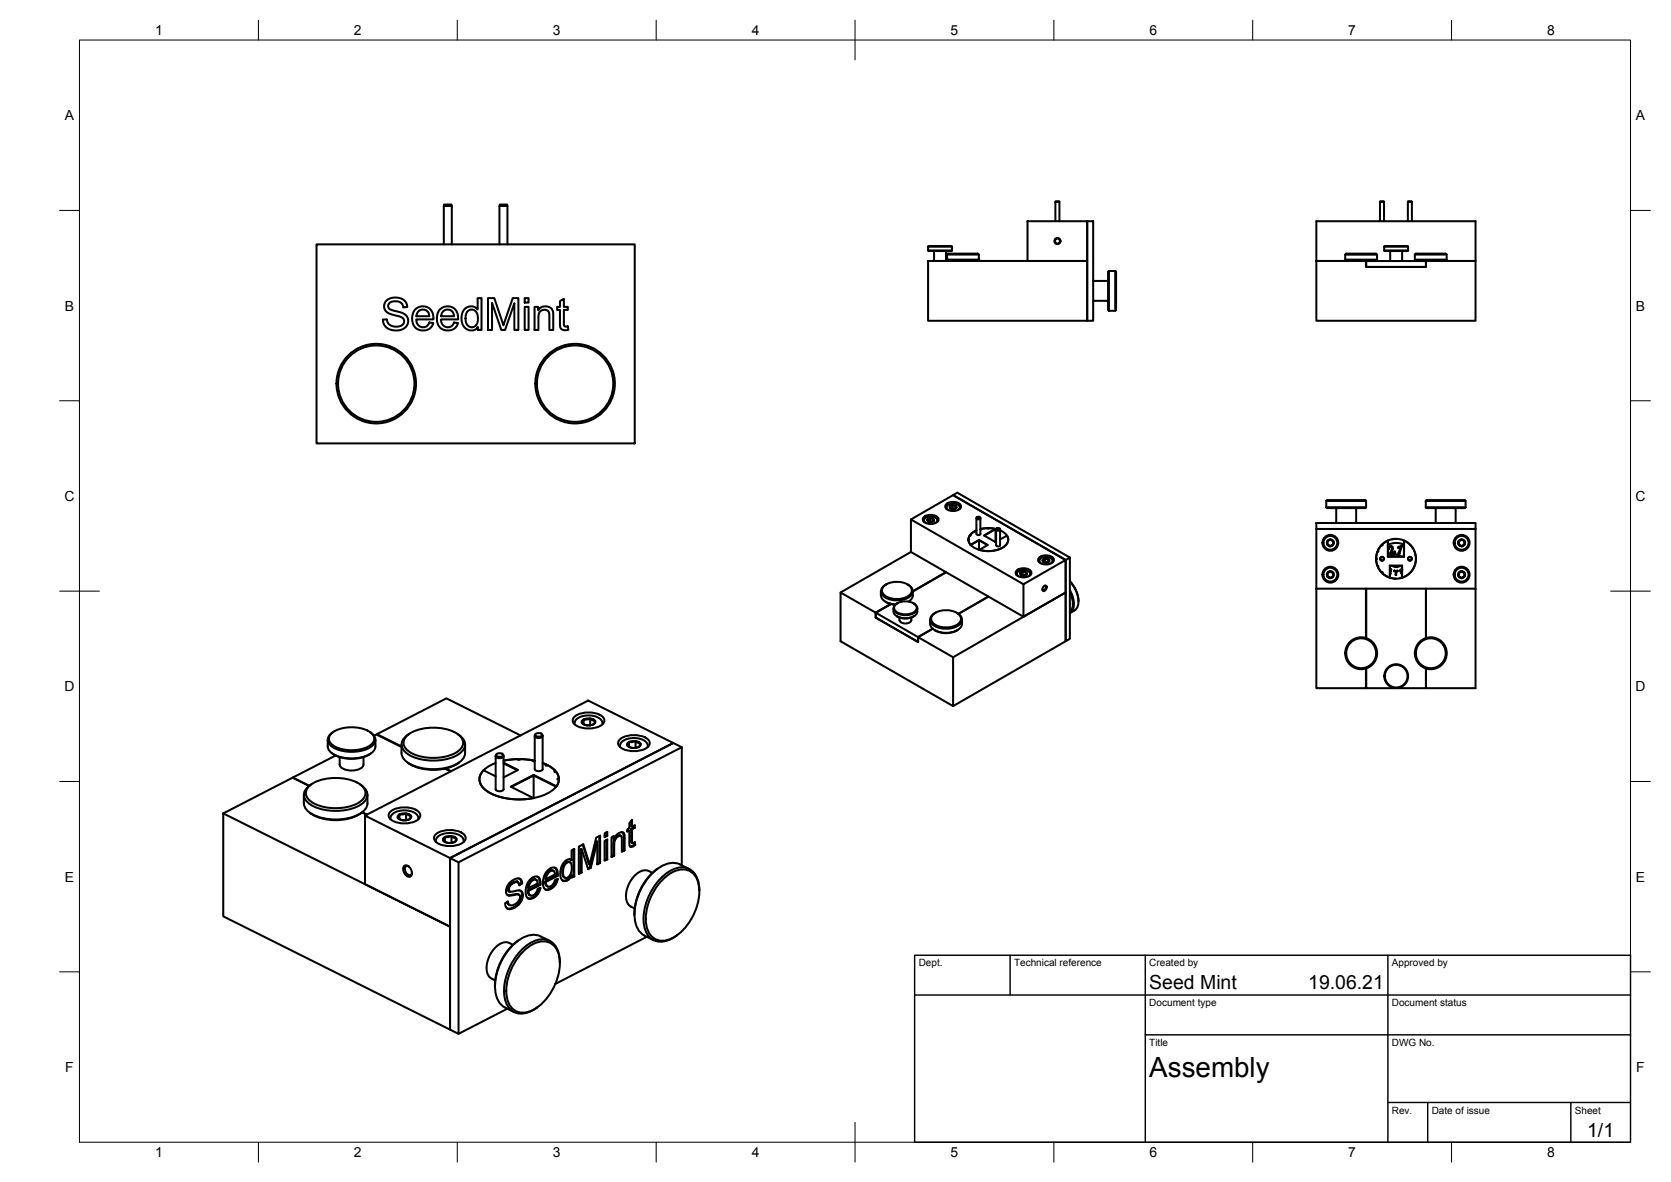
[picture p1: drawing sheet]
<svg xmlns="http://www.w3.org/2000/svg" width="420mm" height="297mm" viewBox="0 0 420 297" stroke-linecap="round" stroke-linejoin="round" font-family="sans-serif">
<defs><g id="words">
<text font-size="7" x="289" y="270.6">Assembly</text>
<g font-size="4.9">
<text x="289" y="248.5">Seed Mint</text>
<text x="329" y="248.5">19.06.21</text>
<text x="399.1" y="285.7">1/1</text>
</g>
<g font-size="3.5">
<text x="39" y="8.8">1</text>
<text x="89" y="8.8">2</text>
<text x="139" y="8.8">3</text>
<text x="189" y="8.8">4</text>
<text x="239" y="8.8">5</text>
<text x="289" y="8.8">6</text>
<text x="339" y="8.8">7</text>
<text x="389" y="8.8">8</text>
<text x="16.3" y="30.2">A</text>
<text x="411.3" y="30.2">A</text>
<text x="16.3" y="78">B</text>
<text x="411.3" y="78">B</text>
<text x="16.2" y="125.9">C</text>
<text x="411.2" y="125.9">C</text>
<text x="16.2" y="173.7">D</text>
<text x="411.2" y="173.7">D</text>
<text x="16.3" y="221.6">E</text>
<text x="411.3" y="221.6">E</text>
<text x="16.4" y="269.4">F</text>
<text x="411.4" y="269.4">F</text>
<text x="39" y="290.8">1</text>
<text x="89" y="290.8">2</text>
<text x="139" y="290.8">3</text>
<text x="189" y="290.8">4</text>
<text x="239" y="290.8">5</text>
<text x="289" y="290.8">6</text>
<text x="339" y="290.8">7</text>
<text x="389" y="290.8">8</text>
</g>
<g font-size="2.5">
<text x="231" y="242.9">Dept.</text>
<text x="255" y="242.9">Technical reference</text>
<text x="289" y="242.9">Created by</text>
<text x="350" y="242.9">Approved by</text>
<text x="289" y="252.8">Document type</text>
<text x="350" y="252.8">Document status</text>
<text x="289" y="262.9">Title</text>
<text x="350" y="262.9">DWG No.</text>
<text x="350" y="279.9">Rev.</text>
<text x="360" y="279.9">Date of issue</text>
<text x="396" y="279.9">Sheet</text>
</g>
</g></defs>
<!-- layer: Sichtbar -->
<g fill="none" stroke="#000" stroke-width=".51">
<path d="M111.6 51.8h2M125.6 51.8h2M258.4 55.6h15v10h-15zM265.4 50.7h1M265.4 55.6v-5h.9l.1 .1v4.9M273.4 55.6h1.5v25h-1.5zM347 50.7h1M347 55.6v-5h.9l.1 .1v4.9M354 50.7h1M354 55.6l.1-5h.8l.1 .1v4.9M79.6 61.4h80v50h-80zM97.1 75.6l1-.6 1.4-.2 1.4 .2 .9 .6 .4 .7 .2 .9h-1l-.2-.7-.5-.5-1.3-.3-1.4 .4-.4 .5v.6l.7 .6 2.7 .8 .9 .5 .6 .7 .1 1.1-.6 1.3-.8 .5-.8 .3h-1.1l-1.3-.2-.6-.3-.7-.7-.4-1.5 1-.1 .4 1.2 1.3 .6h1.5l.8-.5a1.37 1.37 0 0 0 0-1.5 1.37 1.37 0 0 0-1.3-.6l-2.2-.6-.8-.7-.4-.7v-.6z"/>
<path d="M104.5 77.7a2.71 2.71 0 0 1 3.2-.4 2.71 2.71 0 0 1 1.3 3h-4.4l.4 1.2 1 .7 1.2-.2 .7-.9 1 .1-.6 1.2-1.4 .6a2.83 2.83 0 0 1-3.2-3.8l.2-.6zM105.2 78.3l.8-.5 1 .1 .7 .6 .2 1h-3.2zM110.6 77.8a2.71 2.71 0 0 1 3.2-.5 2.71 2.71 0 0 1 1.4 3h-4.3l.3 1.2 1 .7 1.3-.2 .7-.9 1 .1-.7 1.2-1.4 .6a2.88 2.88 0 0 1-3.1-3.9zM111.4 78.2l.8-.4 1.1 .2 .7 .6 .2 .9h-3.3zM111.6 61.4l.1-10h1.8l.1 .4v9.6M116.8 77.7l1.3-.7a2 2 0 0 1 2 .8v-2.9h1v8h-.9v-.7a2.37 2.37 0 0 1-2.8 .5 2.37 2.37 0 0 1-1.3-2.5l.1-1.5zM117.5 78.3l.5-.4 .8-.1 .8 .4 .4 .7 .2 .8-.1 1.4-.3 .5-.6 .5h-1.1l-.8-.8-.2-1.8zM122.7 74.9h1.6l2.3 6.9 2.3-6.9h1.4v8h-1v-6.7l-2.3 6.7h-1l-2.3-6.8v6.8h-1zM125.6 61.4l.1-10h1.8l.1 .4v9.6M131.9 77.1h1v5.8h-1zM131.9 74.9h1v1.1h-1zM134.4 77.1h.9v.8l.9-.7 .9-.2a1.91 1.91 0 0 1 2 2.3v3.6h-1l-.1-4.3a1.47 1.47 0 0 0-1.8-.6 1.47 1.47 0 0 0-.8 1.7v3.2h-1z"/>
<path d="M140.8 75.7l1-.6v2h1v.8h-1v3.6l.2 .5h.8l.1 .9h-1.4l-.6-.6-.1-4.4h-.7v-.8h.7zM233.4 65.6h40v15h-40zM233.4 62.9l.1 .2h5.7l.2-.2M233.4 62.9h6M233.4 62h6M233.4 62l.1-.2h5.7l.2 .2v.9M233.4 62v.9M234.9 63.1v2.5M237.9 63.1v2.5M238.1 65.2h8M238.1 64h8M238.1 64a2.63 2.63 0 0 1 2-.3h4a2.74 2.74 0 0 1 2 .3v1.2"/>
<path d="M238.1 65.2l.3 .3M238.1 64v1.2M238.4 65.5l2.7 .1M238.4 65.5h7.5M245.9 65.5l-2.8 .1M246.1 65.2h.1M246.1 65.2l-.2 .3M274.9 70.6h3.7M274.9 75.6h3.7M278.8 68.1a2.9 2.9 0 0 0-.2 2.1v5.8a3 3 0 0 0 .2 2.1M278.8 68.1v10M278.8 68.1h1.6"/>
<path d="M280.4 68.1v10M280.4 68.1a2.9 2.9 0 0 1 .2 2.1v5.8a3 3 0 0 1-.2 2.1h-1.6M331 65.6h12.5v1.5h15v-1.5h12.5v15h-40zM331 65.6v-10h40v10M338.2 65.2a2.52 2.52 0 0 0 2 .3h4.1a2.52 2.52 0 0 0 1.9-.3M338.2 65.2h8M338.2 64h8M338.2 64a2.52 2.52 0 0 1 2-.3h4.1a2.52 2.52 0 0 1 1.9 .3v1.2M338.2 64v1.2M341.2 65.5v.1M343.2 65.5v.1M343.5 65.6h.1"/>
<path d="M343.5 65.6h15v1.4l-14.9 .1zM348 62.9l.2 .2h5.7l.2-.2M348 62.9h6.1M348 62h6.1M348 62l.2-.2h5.7l.2 .2v.9M348 62v.9M349.5 63.1v2.5M352.6 63.1v2.5M355.7 65.2l.3 .3h7.5l.2-.3M355.7 65.2h8M355.7 64h8M355.7 64l.3-.3h7.5l.2 .3v1.2"/>
<path d="M355.7 64v1.2M358.8 65.5v.1M360.7 65.5v.1M229 138.7v-8.2l10.6-6.1 28.3 16.3-28.3-16.3 1.1-.6 28.3 16.3v20.4l-1.1 .6v-20.4l1.1-.6M229 138.7l28.3 16.3M229 130.5l28.3 16.3M229 138.7l-17.7 10.2M232.2 130a2.63 2.63 0 0 1 3.8 .4 1.63 1.63 0 0 1-2 1.3 1.63 1.63 0 0 1-2-1.3zM232.2 131.1l.3-.8 1.2-.5 1.5 .3 .4 .4 .1 .6M233.2 130.5l.5-.3h.6l.6 .5a1.02 1.02 0 0 1-1.8 0zM233.6 131.1h.8M233.8 130.2l-.3 .2a.3 .3 0 0 0-.3 .2 .3 .3 0 0 0 .1 .4l.6 .2 .5-.1a.41 .41 0 0 0 .4-.3 .41 .41 0 0 0-.2-.4v.6"/>
<path d="M233.8 131l-.2 .1M234.6 130.4l-.8-.2v.8l.6 .1M237.9 126.8a2.63 2.63 0 0 1 3.7 .3 1.63 1.63 0 0 1-1.9 1.3 1.63 1.63 0 0 1-2-1.3zM237.9 127.8l.1-.6 .3-.3 1.3-.4 1.4 .4 .3 .4 .1 .5M238.8 127.2l.5-.2h.7l.5 .4a1.02 1.02 0 0 1-1.7 0zM239.4 127l-.2 .1a.4 .4 0 0 0-.3 .5 .4 .4 0 0 0 .5 .3h.7a.41 .41 0 0 0 .4-.4 .41 .41 0 0 0-.2-.4v.6M239.4 127.8l-.1 .1M240.3 127.1l-.9-.1v.8l.6 .1h-.7M243.5 135.5l.2 .1-.2 .1M243.8 134.6l-.3 1.1M243.9 134.4v.2M244 134.4l.1 .2h-.3"/>
<path d="M245.1 133.5v.2M245.1 133.5v.2h-.3l-.8 .7M245.5 130.2v4l.5 .3 .5-.3v-4M245.6 130.1a.45 .45 0 0 0 .4 .4 .45 .45 0 0 0 .5-.4M245.7 129.9h.4l.4 .3-.6 .2-.3-.2zM246.2 135.7l-2.1 1.3M246.5 133l1.7-.3 2.3 .3M246.8 132.9v.1M246.8 132.9l-.3 .2M247.4 134.6l2.9-1.7v3.3zM248.3 137l-2.1-1.2v2.4M248.3 132.7h.4"/>
<path d="M248.3 132.7l-1.5 .2M248.7 132.7l1.6 .2M250.3 133l-2.8 1.6M250.5 136.2h-.2M250.5 133.1v3.9M250.5 137l.5 .3 .5-.3M250.5 132.9a.45 .45 0 0 0 .5 .5 .45 .45 0 0 0 .4-.5M250.7 132.8l.4-.1 .3 .3-.5 .2-.4-.2zM251.5 135.6l1.7-1a2.14 2.14 0 0 1-1.3 3.2 8 8 0 0 1-5.7 .4l2.2-1.2-2.2-1.3-2.2 1.2-.5-1.2M251.5 133.1v3.9M251.5 133.3a2.41 2.41 0 0 1 1.8 3.2 6.5 6.5 0 0 1-7.1 1.7 2.8 2.8 0 0 1-2.6-3.2 3.3 3.3 0 0 1 1.9-1.7l-.4 .2M331 131.4h40v1.5h-40z"/>
<path d="M333.5 127.5a3 3 0 0 0 2.1 .2h7.7l.2-.2M333.5 127.5h10M333.5 125.9h10M333.5 125.9a3 3 0 0 1 2.1-.2h7.7l.2 .2v1.6M333.5 125.9v1.6M333.7 136l.3-.1a.76 .76 0 0 1 1.1 0 .76 .76 0 0 1-.1 1.1 .76 .76 0 0 1-1.1 0l-.2-.1zM336 127.7v3.7M341 127.7v3.7M346.5 138.3l.1 .1a4.1 4.1 0 0 0-.3 3.8l.3 .1-.1 .2 .8 1.3M347.3 137l-.8 1.3M349 135.9v4h4v-4M349 135.9l-1.4 .8v.3h-.3"/>
<path d="M349 135.9v4M349 139.9h4M349 138.1a.67 .67 0 0 1 .4-.8 .67 .67 0 0 1 .9 .2 .67 .67 0 0 1-.2 .9l-.2 .5M349.3 138v-.4l.3-.2 .3 .1 .1 .4-.4 .9v.7M349.4 138l-.4 .1M349.9 139.8a1.6 1.6 0 0 1 2.3 0M350.7 138.6l-.9 .4M350.7 138.6l.1 .2M350.9 138.9l-1.3 .5M351 135.4l-1 .1M351.7 139l.2 .2M352.1 137.6v-.1l-.5 .2"/>
<path d="M352.1 137.5l-.5 1.6M352.3 137.1h.3M352.4 137.1l-.8 .3-.1 .3M352.5 137.2l-.6 1.9M353 135.9v4M353 139.9h.1M353 136.9l-1.1-.4-1.2-.1-1.7 .5M353.1 135.9a5 5 0 0 1 2.9 4.8 5 5 0 0 1-3.4 4.5M358.5 127.5l.2 .2h7.7a3 3 0 0 0 2.1-.2M358.5 127.5h10M358.5 125.9h10M358.5 125.9l.2-.2h7.7a3 3 0 0 1 2.1 .2v1.6"/>
<path d="M358.5 125.9v1.6M361 127.7v3.7M366 127.7v3.7M366.8 136l.2-.1a.78 .78 0 0 1 1.1 .1 .78 .78 0 0 1-.1 1.1 .78 .78 0 0 1-1.1-.2zM220.2 155.2v-1.2l-8.9-5.1v12.2l28.3 16.3 28.3-16.3v-12.2l-28.3 16.3v12.2M220.2 154l.1 1.3 10.5 6M220.2 155.1l10.6 6.2v-1.2M221.5 148.6v1M221.5 149.6a2.91 2.91 0 0 0 2.8 2.2l.9 .1M222.3 147.2a5.2 5.2 0 0 1 6.8 .5 1.82 1.82 0 0 1-1.5 2.5 5.2 5.2 0 0 1-5.6-1.1 1.42 1.42 0 0 1 .3-1.9zM222.7 151.2l1 .5 1.4 .3M222.8 146.9a1.74 1.74 0 0 0-1.3 1.6 1.74 1.74 0 0 0 1.2 1.7 5.6 5.6 0 0 0 6.6-.9 1.76 1.76 0 0 0-1.1-2.4"/>
<path d="M223.9 151.8l-3.7 2.2M224 151.8l-3.8 2.2 10.6 6.1M224.7 152.9a2.08 2.08 0 0 0 2.3 2.4 2.98 2.98 0 0 0 3.7-1.6v-.8M225.2 151.9a3.9 3.9 0 0 1 5.2 .4 1.71 1.71 0 0 1-1.8 2l-1.3 .1a2.4 2.4 0 0 1-2.5-1.6zM225.5 154.9h.1M225.6 151.6a1.32 1.32 0 0 0-.9 1.2 1.32 1.32 0 0 0 .8 1.3 4.1 4.1 0 0 0 5.1-.8 1.34 1.34 0 0 0-.9-1.7M226.2 155.2a1.5 1.5 0 0 0 .7 1.4 1.5 1.5 0 0 0 1.6-.1l.6-.4 .1-.9M229.8 154.9a4.5 4.5 0 0 1-4.2 0M233.9 155.7v1M233.9 156.7a2.71 2.71 0 0 0 2.4 2.2 5.4 5.4 0 0 0 5.3-1.3l.3-.9M234.7 154.4a5.2 5.2 0 0 1 6.7 .4 1.82 1.82 0 0 1-1.5 2.5 5.2 5.2 0 0 1-5.6-1.1 1.42 1.42 0 0 1 .4-1.8zM235 158.4a5.8 5.8 0 0 0 5.7 0"/>
<path d="M235.2 154a1.75 1.75 0 0 0-1.3 1.6 1.75 1.75 0 0 0 1.1 1.7 5.6 5.6 0 0 0 6.7-.8 1.79 1.79 0 0 0-1.2-2.5M237.8 143.8l-8.3 4.8a2.16 2.16 0 0 1-1 2.6M237.9 143.8l-8.4 4.9M241.9 155.7v1M248.5 149.9l-7.5 4.4M255.6 143.4a2.63 2.63 0 0 1 3.7 .4 1.63 1.63 0 0 1-1.9 1.3 1.63 1.63 0 0 1-2-1.3zM255.6 144.5l.3-.8 1.1-.5 1.5 .3 .5 .4 .1 .6M256.5 143.9l.5-.2h.7l.5 .4a1.02 1.02 0 0 1-1.7 0zM257.1 143.7l-.2 .1a.35 .35 0 0 0-.4 .3 .35 .35 0 0 0 .2 .4l1 .1a.4 .4 0 0 0 .4-.4 .4 .4 0 0 0-.2-.4v.6M257.3 146.8l10.6-6.1v8.2l-10.6 6.1zM257.9 143.8l-.8-.1v.8l.6 .1h-.7l.1-.1M261.2 140.2a2.63 2.63 0 0 1 3.8 .3 1.63 1.63 0 0 1-2 1.4 1.63 1.63 0 0 1-2-1.4z"/>
<path d="M261.2 141.3l.3-.9 1.2-.4 1.5 .2 .5 .5 .1 .6M262.2 140.7l.5-.3h.6l.6 .5a1.02 1.02 0 0 1-1.8 0zM262.4 147.4l.5-.3a.77 .77 0 0 1 .1 1 .77 .77 0 0 1-.8 .3l-.1-.5zM262.6 147.2h.2a.65 .65 0 0 1 .1 .8 .65 .65 0 0 1-.7 .3l-.1-.2M262.8 140.4l-.3 .2a.3 .3 0 0 0-.3 .2 .3 .3 0 0 0 .1 .4l.6 .2 .5-.1a.41 .41 0 0 0 .4-.3 .41 .41 0 0 0-.2-.5v.7M262.8 141.2l-.2 .1M263.6 140.5l-.8-.1v.8l.6 .1h-.8M269 148.3a5.3 5.3 0 0 1 .5 5.4l-.5 .4M269 146.1a7.5 7.5 0 0 1 2.2 4.9M269 146.1a6.7 6.7 0 0 1 1.8 6.6l-.7 .7-1.1 .7M269 148.9a4.3 4.3 0 0 1 0 4.9M271.2 151v.1"/>
<path d="M331 147.9v-15h40v40h-12.5v-4.9v4.9h-15v-4.9M331 147.9v25h12.5M331 147.9h40M333.7 144l.3-.1a.76 .76 0 0 1 1.1 0 .76 .76 0 0 1-.1 1.1 .76 .76 0 0 1-1.1 0l-.2-.1zM343.5 147.9v12.5M346 140.2l.2 .2-.2 .2M347.3 143.8l.2-.1a3 3 0 0 0 2 1.5M347.6 143.8v.1M349.4 145.2v-3.1h3.2v3.1M349.4 142.1l.1 .1M349.5 142.2h3v3M349.5 143.8l.2 .4"/>
<path d="M349.5 142.2v3M349.5 143.7v.1M349.5 145.1l1.5 .3M349.6 143.3l.1-.2-.2 .2M349.7 143.1l-.1 .5M349.7 143l.1 .1-.2 1.1M349.7 143l-.2 .2M350.1 142.2a1.6 1.6 0 0 0 1.9 0M350.6 143.4h.8M350.6 143.4v.2M350.6 143.5l.3 .1M350.9 144.4h.1"/>
<path d="M350.9 143.5v1M351.1 143.5v1M351.1 143.6h.4M351.5 143.4l-.1 .2M352.3 143.9l.2 .2M352.4 143.7v.2M352.4 143.8l-.2 .1M352.4 143l-.4 .4 .2 .2h.3M352.4 143.9h.1M352.4 143h.1M352.5 143.2l-.3 .1 .3 .2M352.5 145.2l-.5 .1"/>
<path d="M352.6 142.1l-.1 .1M358.5 147.9v12.5M366.8 144l.2-.1a.78 .78 0 0 1 1.1 .1 .78 .78 0 0 1-.1 1.1 .78 .78 0 0 1-1.1-.2zM230.8 161.3h.1M230.8 160.1l3.7-2.1-3.7 2.1 8.8 5.1M230.8 160.1v1.2M343.5 168v4.9M76.4 199.7v2.2M77.6 197.7a11.3 11.3 0 0 1 9.3-2 6.8 6.8 0 0 1 4.7 2.6 2.33 2.33 0 0 1-1 3.1 12.4 12.4 0 0 1-12.3 .1 2.35 2.35 0 0 1-.7-3.8zM77.9 197.3a2.66 2.66 0 0 0-1.5 2.6 2.66 2.66 0 0 0 1.7 2.3 13.5 13.5 0 0 0 12.6 0 2.66 2.66 0 0 0 1.7-2.3 2.66 2.66 0 0 0-1.5-2.6M78.3 197.1l-.4 .2M82.4 185.9a3.3 3.3 0 0 0 3 4.3 9.9 9.9 0 0 0 8.2-1.1 2.96 2.96 0 0 0 .8-3.2"/>
<path d="M83.1 184.6a8.3 8.3 0 0 1 7.6-1.6 3.7 3.7 0 0 1 3.4 2.6 3.6 3.6 0 0 1-3.3 2.7 8.8 8.8 0 0 1-7.7-1.5 1.62 1.62 0 0 1 0-2.2zM83.5 189.3a9.4 9.4 0 0 0 9.8 0M83.8 184a2.02 2.02 0 0 0-1.4 1.8 2.02 2.02 0 0 0 1.2 1.9 9.7 9.7 0 0 0 10.2-.4 1.95 1.95 0 0 0-.8-3.3M84.4 189.9l-10.8 5.5 4.1 2.1-4.1-2.1-17.5 9M85.4 190.3v1.8M85.4 192.1a2.68 2.68 0 0 0 3 1.5 2.68 2.68 0 0 0 3-1.5M90.5 197.1l.4 .2M91.4 190.3v1.8M92.4 199.7a4.2 4.2 0 0 1-3.3 5.5 13.6 13.6 0 0 1-11.1-.9 3 3 0 0 1-1.6-2.4M94 184.9l.6-.3 6.3 3.1M94.8 184.6v-.1l17.4-9 18.7 9.3M94.8 184.5l6.1 3.1"/>
<path d="M100.9 187.1a4.3 4.3 0 0 0 3.3 5.4 13.6 13.6 0 0 0 11.2-.9 3 3 0 0 0 1.5-2.4v-2.1M102.1 185.1a11.3 11.3 0 0 1 9.4-2 6.8 6.8 0 0 1 4.7 2.6 2.33 2.33 0 0 1-1 3.1 12.4 12.4 0 0 1-12.4 .1 2.35 2.35 0 0 1-.7-3.8zM102.5 191.7l.4 .2M102.9 184.4a2.82 2.82 0 0 0-1.5 4.1 9.9 9.9 0 0 0 8.1 2.6 9.5 9.5 0 0 0 7-2.6 2.54 2.54 0 0 0-1.1-3.8l-.4-.3M111.9 193.2l1.4 .7M112.1 193.1l1.3 .7M115.4 191.7a12.4 12.4 0 0 1-12.5 .2M124.6 195.1l-3-1.5a3.1 3.1 0 0 0 .7 5.1 16.5 16.5 0 0 0 11.9 1.9M124.6 190v8.4M124.6 198.3a1.26 1.26 0 0 0 2 0M124.6 191.7a5.7 5.7 0 0 0-4 3.6 3.8 3.8 0 0 0 2.3 3.8 17.1 17.1 0 0 0 15.3 0 3.6 3.6 0 0 0 2.1-4.5 6.3 6.3 0 0 0-3.8-2.9l.8 .4-.1 .2a2.96 2.96 0 0 1 2.4 1.4l-.2 .2 .5 .1 .6 1.6M124.7 189.7l-.1 .3a1.14 1.14 0 0 0 2 0l-.1-.3"/>
<path d="M124.8 189.6l.5-.3h.7l.5 .4a1.12 1.12 0 0 1-1.8 0zM126.6 191.7l3.7 1.8-3.7 1.9M126.6 191.8l3.5 1.8M126.6 190v8.4M128.6 197.8l5.6-2.9v5.7M133.9 191.1l.1 .2h.4M134.2 194.7v.2l5.6 2.8M134.5 185v8.3a1.26 1.26 0 0 0 2 0l-.1-8.3M134.5 191.2a19.1 19.1 0 0 0-7.9 0l.6-.1a7.7 7.7 0 0 1 3.5-.2l.2-.1 1.5 .1 1.5 .2v.1M134.5 184.6v.3a1.14 1.14 0 0 0 1.9 0M134.6 184.5l.5-.2h.7l.6 .4a1.12 1.12 0 0 1-1.8 0zM136.3 184.6l.1 .3"/>
<path d="M137.2 192.1v.3M139.6 193.7v.3M140.5 195.6l-.4 .2 .4 .2M140.5 195.6v.4M140.5 196l-.6 1.6-5.7-2.9-5.8 3 5.8 2.9M144.5 182l.1-.8 .5-.6 1-.5 1.6-.3 1.4 .1 1.4 .5 .8 .8 .2 .8M144.6 180a6.2 6.2 0 0 1 7.2 .4 1.38 1.38 0 0 1-1 2.1 6.2 6.2 0 0 1-6.6-.8 1.21 1.21 0 0 1 .4-1.7zM146.4 181a2.51 2.51 0 0 1 3.3 .3 1.49 1.49 0 0 1-2 1 1.32 1.32 0 0 1-1.4-1zM146.7 182v-1.2l-.2 .5a.35 .35 0 0 0-.2 .5 .35 .35 0 0 0 .5 .2l.6 .3h.9l.9-.3 .2-.2a.41 .41 0 0 0 .2-.5 .41 .41 0 0 0-.5-.3l-.7-.4v1.7M148.4 180.6l-1.7 .2M155.9 187.7l.1-.9 .7-.6 1-.5 1.4-.2 1.6 .1 1.2 .4 .8 .8 .2 .9M156 185.7a6.2 6.2 0 0 1 7.2 .4 1.38 1.38 0 0 1-1 2.1 6.2 6.2 0 0 1-6.6-.8 1.21 1.21 0 0 1 .4-1.7z"/>
<path d="M157.8 186.7a2.51 2.51 0 0 1 3.3 .2 1.49 1.49 0 0 1-2 1.1 1.32 1.32 0 0 1-1.4-1zM158.1 187.6v-1.1l-.2 .5a.35 .35 0 0 0-.1 .5 .35 .35 0 0 0 .4 .2l.7 .2 .8 .1 .9-.3 .2-.2a.4 .4 0 0 0 .2-.6 .4 .4 0 0 0-.5-.2l-.7-.4v1.6M159.8 186.3l-1.7 .2M171.4 187.8l-2.1-1.1-56.1 28.9 56.1-28.9-21.4-10.6-56.1 28.9M56.1 204.4l57.1 28.5v25.8l-57.1-28.4zM77.9 204.3a12.4 12.4 0 0 0 13 0M91.1 204.1l1.1 .6M91.8 205l21.4 10.6v17.3l-21.4-10.7zM98.2 205.9l.2-.9 .6-.6 .8-.5 1.5-.2 1.7 .1 1.2 .4 .8 .8 .2 .9M98.3 203.9a6.2 6.2 0 0 1 7.2 .3 1.38 1.38 0 0 1-1 2.1 6.2 6.2 0 0 1-6.6-.7 1.21 1.21 0 0 1 .4-1.7zM100.1 204.9a2.51 2.51 0 0 1 3.3 .2 1.49 1.49 0 0 1-2 1 1.32 1.32 0 0 1-1.4-1zM100.4 205.8v-1.1l-.1 .3a.45 .45 0 0 0-.2 .6 .45 .45 0 0 0 .5 .3l1.4 .2 .9-.2 .2-.3a.4 .4 0 0 0 .2-.5 .4 .4 0 0 0-.5-.2l-.7-.5v1.7"/>
<path d="M101.6 217.7a1.23 1.23 0 0 1 1.8 .9 .99 .99 0 0 1 .2 1.2 .99 .99 0 0 1-1.1 .4l-.7-.5a1.85 1.85 0 0 1-.2-2zM102.1 204.4l-1.7 .3M102.8 217.8a.7 .7 0 0 0-.9 .1 .7 .7 0 0 0 0 .9l.5 .9a.62 .62 0 0 0 .8 .3 .62 .62 0 0 0 .4-.7M109.6 211.6l.1-.8 .7-.8 .8-.4 1.6-.3 1.7 .2 1.2 .5 .7 .6 .2 1M109.7 209.6a6.2 6.2 0 0 1 7.2 .3 1.38 1.38 0 0 1-1 2.1 6.2 6.2 0 0 1-6.6-.7 1.21 1.21 0 0 1 .4-1.7zM111.5 210.6a2.51 2.51 0 0 1 3.3 .2 1.49 1.49 0 0 1-1.9 1 1.32 1.32 0 0 1-1.5-1zM111.8 211.5v-1.1l-.3 .9 .9 .5h1.2a.97 .97 0 0 0 1.1-1.1l-1.2-.6v1.7M113.5 210.1l-1.7 .3M115.3 216.7l-2.1-1.1v43.1l2.1 1.1M139.1 218.8l-.6-.1-.6 .3-.6 .8-.2 1 .2 .1 2.3-1.1-.4-.9h-.8l-.9 1-.2 1M139.5 218a2.39 2.39 0 0 1 .6 2M142.2 217.1l.6-.4 .4-.1 .4 .4 .2 .8-.3 1.7-.4 .8-.7 .3-.6-.3-.2-.8 .1-1.3z"/>
<path d="M143.3 216.7l-.4-.2-.5 .1-.8 1.1-.2 1.9 .5 .9M143.4 215.9l.3 .3v-2.5l.7-.4v6.9M143.7 216.2a1.57 1.57 0 0 0-2.2 .9l-.3 .6-.3 1.4v1.3l.3 .7 .6 .3 .8-.1 .7-.5 .5-.9-.2-.1-.9 1.2-.7 .3h-.5M143.8 219.9v.7l.6-.4M144.2 213.5v6.6l.2 .1M146 213.3l.3 .1v5.9l-.3-.1zM146 219.2l-.5 .2M146.3 213.4l1.6 5 .6-.3-.2-.1-.5 .3M146.5 212.3l1.5 4.9 .3 .1 1.6-6.8 1-.5v6.9M148.3 217.3l-1.6-5.1-1.2 .6v6.9l.8-.4M148.3 218l1.7-6.6 .2 .1-1.7 6.6M150.2 211.5v5.8l.7-.4-.2-.1-.5 .3"/>
<path d="M150.7 210.1v6.7M152 211.3l.7-.3v5l-.7 .3zM152 209.4l.7-.3v.9l-.7 .4zM152.5 211.1v4.8l.2 .1M152.5 209.2v.7l.2 .1M152.5 215.9l-.5 .2M152.5 209.9l-.5 .3M154.2 210.2v.5l.2 .1 .4-.8 .9-.7a1 1 0 0 1 1.1 .2 1 1 0 0 1 .3 1.1v3.1M154.2 215l-.4 .2M154.4 210.8v-.7l-.6 .3v5l.6-.3M154.9 210.4l.6-.5 .5 .1-.8 .4-.6 .9-.2 3.8-.2-.1v-3.2l.2-.8zM155.8 209.9l.3 .2"/>
<path d="M156 210l.4 .6v3.5l.7-.4-.3-.1-.4 .3M156.5 209.2l.3 .9v3.5M158.2 208.8l.1 3.8 .5 .2 .9-.5-.2-.1-1.1 .5M158.7 208.3l.7-.4 .2 .2-.7 .3M158.7 206.3v1.4l.2 .1 .7-.4v.7M158.7 211.7v-3.4l.2 .1 .1 3.4M158.9 207.8v-1.8l-.7 .9v1.2l-.5 .3v.6l.5-.2h-.5M159 211.9l-.3-.2 .5 .2 .4-.3 .1 .7M159.4 207.5v.4M159.4 211.8l.1 .4M164 219.4a2.99 2.99 0 0 0-4.1 .3 6.9 6.9 0 0 0-2.1 7.3l.4 .5 1.4 .8M165.3 218.3a14.5 14.5 0 0 0-5.8 11.7"/>
<path d="M171 217.2l2.3 1.2M171 217.2a6.3 6.3 0 0 0-6.9 2.1 14.1 14.1 0 0 0-4.1 13.2 4.4 4.4 0 0 0 2.1 2.6l2.2 1.2M171.4 217.5v-29.7l-56.1 28.9v43.1l12.3-6.3M127.5 226.7l.3 .5 .3 .2M128.1 237l.9 .4M128.1 237a3.5 3.5 0 0 0-3.9 1.5 6.5 6.5 0 0 0-1.5 6.5l.4 .6 1.4 .8M130 221.6l-.5-.1-.7 .3-.8 .9-.3 .8 .5 .6M130 236.5a14.6 14.6 0 0 0-5.6 11.5M130.2 221.7h-.7l-1.1 .7-.4 .9 .2 .8M130.2 221.7l.4 .8 .7-.5-.2-.1-.5 .4M130.2 221.7l-.2-.1 .2 .1M130.3 236.4l-.3 .2"/>
<path d="M130.5 224.8l-.6-.2-2.3 .3M130.6 220.8l.4 .4 .1 .7M130.9 223.8l.3 .6 .1 .7-.3 1-.5 .8-1.4 1.1-.9 .4-.6-.1M131.3 222l-.4-1-.9-.2-1.3 .6-1.1 1.2-.4 1.1 .1 .8 .3 .4 .8 .2 2-.3 .3 .2 .1 .4-.5 1.1-1.2 .9-.9 .1-.3-.3-.2-.6-.7 .4 .3 1.1 .8 .4 1.1-.3 1.2-.9 .7-.9 .4-1.2-.1-.8-.5-.6-2.7 .3M131.4 239.3a7.1 7.1 0 0 1 6.3-2.6 4.9 4.9 0 0 1 3.1 5.4 14.3 14.3 0 0 1-6.8 11.7 4.3 4.3 0 0 1-6.6-3.6 14.4 14.4 0 0 1 4-10.9zM132.7 223.8l3-1.6 .2 .1-3 1.6M134.8 221.1l-.6-.2-.7 .4-.6 .7-.2 1.1 .2 .1 2.3-1.2-.3-.8-.8-.1-.8 .8-.4 1.3M135.1 220.3a2.39 2.39 0 0 1 .6 1.9M135.6 223.2l-.3 1-.7 .9-1.1 .6h-.8M135.9 222.3v-.2a1.35 1.35 0 0 0-1.3-1.8l-1.1 .6-.7 .8-.5 1.1-.1 1.3a1.34 1.34 0 0 0 1.3 1.8l1.4-.8 .6-.8 .4-1.2-.7 .3-.5 1.1-.9 .6-.7-.3-.2-.9-.2-.1 .1 .7 .6 .5M135.9 235.3l2.3 1.1M135.9 235.3a6.3 6.3 0 0 0-6.8 2.1 14.1 14.1 0 0 0-4.2 13.2 4.4 4.4 0 0 0 2.1 2.6"/>
<path d="M137 221.5l3.1-1.5 .2 .1-3.1 1.5M140 221l-.4 1-.6 .8-1.2 .7h-.7M140.3 220.1v-.4a1.34 1.34 0 0 0-.8-1.6 1.34 1.34 0 0 0-1.7 .5l-1 1.5-.3 1.7a1.34 1.34 0 0 0 1.4 1.8l1.4-.8 .5-.8 .5-1.1-.7 .2-.6 1.2-.8 .5-.7-.2-.3-1-.2-.1 .2 .8 .5 .5M141.9 220.5l.2 .1M144.2 220.1l-.4 .3M162.6 235.4l-23 11.9M166.5 221.2a7.1 7.1 0 0 1 6.3-2.6 4.9 4.9 0 0 1 3 5.4 14.3 14.3 0 0 1-6.7 11.7 4.3 4.3 0 0 1-6.7-3.6 14.4 14.4 0 0 1 4.1-10.9zM170.2 235l-.2 .2M175.8 223.8a5.5 5.5 0 0 0-3.1-5.7 7 7 0 0 0-6.6 2.6 14.4 14.4 0 0 0-4 12.5 4.2 4.2 0 0 0 6.2 3l1.7-1M127 253.2l2.3 1.1M140.8 241.6a5 5 0 0 0-3.9-5.5 8.3 8.3 0 0 0-6.6 3.5 14.3 14.3 0 0 0-3.3 11.6 4.2 4.2 0 0 0 6.2 3l2-1.1M140.8 241.6v.3"/>
<circle cx="265.9" cy="60.6" r=".77"/>
<circle cx="265.9" cy="60.6" r=".62"/>
<circle cx="94.6" cy="96.4" r="9.6"/>
<circle cx="94.6" cy="96.4" r="10"/>
<circle cx="144.6" cy="96.4" r="9.6"/>
<circle cx="144.6" cy="96.4" r="10"/>
<circle cx="334.5" cy="136.4" r=".75"/>
<circle cx="334.5" cy="136.4" r=".88"/>
<circle cx="334.5" cy="136.4" r="1.75"/>
<circle cx="334.5" cy="136.4" r="2"/>
<circle cx="367.5" cy="136.4" r=".75"/>
<circle cx="367.5" cy="136.4" r=".88"/>
<circle cx="367.5" cy="136.4" r="1.75"/>
<circle cx="367.5" cy="136.4" r="2"/>
<circle cx="334.5" cy="144.4" r=".75"/>
<circle cx="334.5" cy="144.4" r=".88"/>
<circle cx="334.5" cy="144.4" r="1.75"/>
<circle cx="334.5" cy="144.4" r="2"/>
<circle cx="347.5" cy="140.4" r=".46"/>
<circle cx="347.5" cy="140.4" r=".5"/>
<circle cx="351" cy="140.4" r="5"/>
<circle cx="354.5" cy="140.4" r=".46"/>
<circle cx="354.5" cy="140.4" r=".5"/>
<circle cx="367.5" cy="144.4" r=".75"/>
<circle cx="367.5" cy="144.4" r=".88"/>
<circle cx="367.5" cy="144.4" r="1.75"/>
<circle cx="367.5" cy="144.4" r="2"/>
<circle cx="342.3" cy="164.2" r="3.8"/>
<circle cx="342.3" cy="164.2" r="4"/>
<circle cx="351.1" cy="169.9" r="2.85"/>
<circle cx="351.1" cy="169.9" r="3"/>
<circle cx="359.8" cy="164.2" r="3.8"/>
<circle cx="359.8" cy="164.2" r="4"/>
</g>
<g fill="#000" stroke="#000" stroke-width=".25">
<circle cx="238.1" cy="65.2" r=".24"/>
<circle cx="246.1" cy="65.2" r=".24"/>
<circle cx="352.5" cy="143.2" r=".24"/>
<circle cx="127.9" cy="224" r=".24"/>
<circle cx="130" cy="221.6" r=".24"/>
<circle cx="130.2" cy="221.7" r=".24"/>
</g>
<!-- layer: Sichtbar schmal -->
<path d="M232.3 130.8v.3M232.6 130.3a2.02 2.02 0 0 1 2.9 .3 1.34 1.34 0 0 1-1.7 1 .94 .94 0 0 1-1-.3 .94 .94 0 0 1-.2-1zM235.8 130.8l-.1 .3M237.9 127.6l.1 .3M238.3 127a2.02 2.02 0 0 1 2.9 .3 1.34 1.34 0 0 1-1.8 1 .94 .94 0 0 1-1-.3 .94 .94 0 0 1-.1-1zM241.4 127.6l-.1 .3M255.6 144.3l.1 .3M256 143.7a2.02 2.02 0 0 1 2.9 .3 1.34 1.34 0 0 1-1.8 1 .94 .94 0 0 1-1-.3 .94 .94 0 0 1-.1-1zM259.1 144.3l-.1 .3M261.3 141v.3M261.6 140.5a2.02 2.02 0 0 1 2.9 .2 1.34 1.34 0 0 1-1.7 1.1 .94 .94 0 0 1-1-.3 .94 .94 0 0 1-.2-1zM264.8 141l-.1 .3" fill="none" stroke="#000" stroke-width=".25"/>
<!-- layer: Border -->
<g fill="none" stroke="#000" stroke-width=".25">
<path d="M20 10.1h390v276.9h-390zM65 5.1v5M115 5.1v5M165 5.1v5M215 5.1v10M265 5.1v5M315 5.1v5M365 5.1v5M15 52.9h5M410 52.9h5M15 100.7h5M410 100.7h5"/>
<path d="M15 148.6h10M405 148.6h10M15 196.4h5M410 196.4h5M15 244.2h5M410 244.2h5M65 287v5M115 287v5M165 287v5M215 282.1v9.9M265 287v5M315 287v5"/>
<path d="M365 287v5"/>
</g>
<!-- layer: TitleBlock -->
<path d="M230 240.1h180v46.9h-180zM230 250h180M254 240.1v9.9M288 240.1v46.9M349 240.1v46.9M288 260.1h122M349 277.1h61M359 277.1v9.9M395 277.1v9.9" fill="none" stroke="#000" stroke-width=".36"/>
<use href="#words"/>
</svg>
